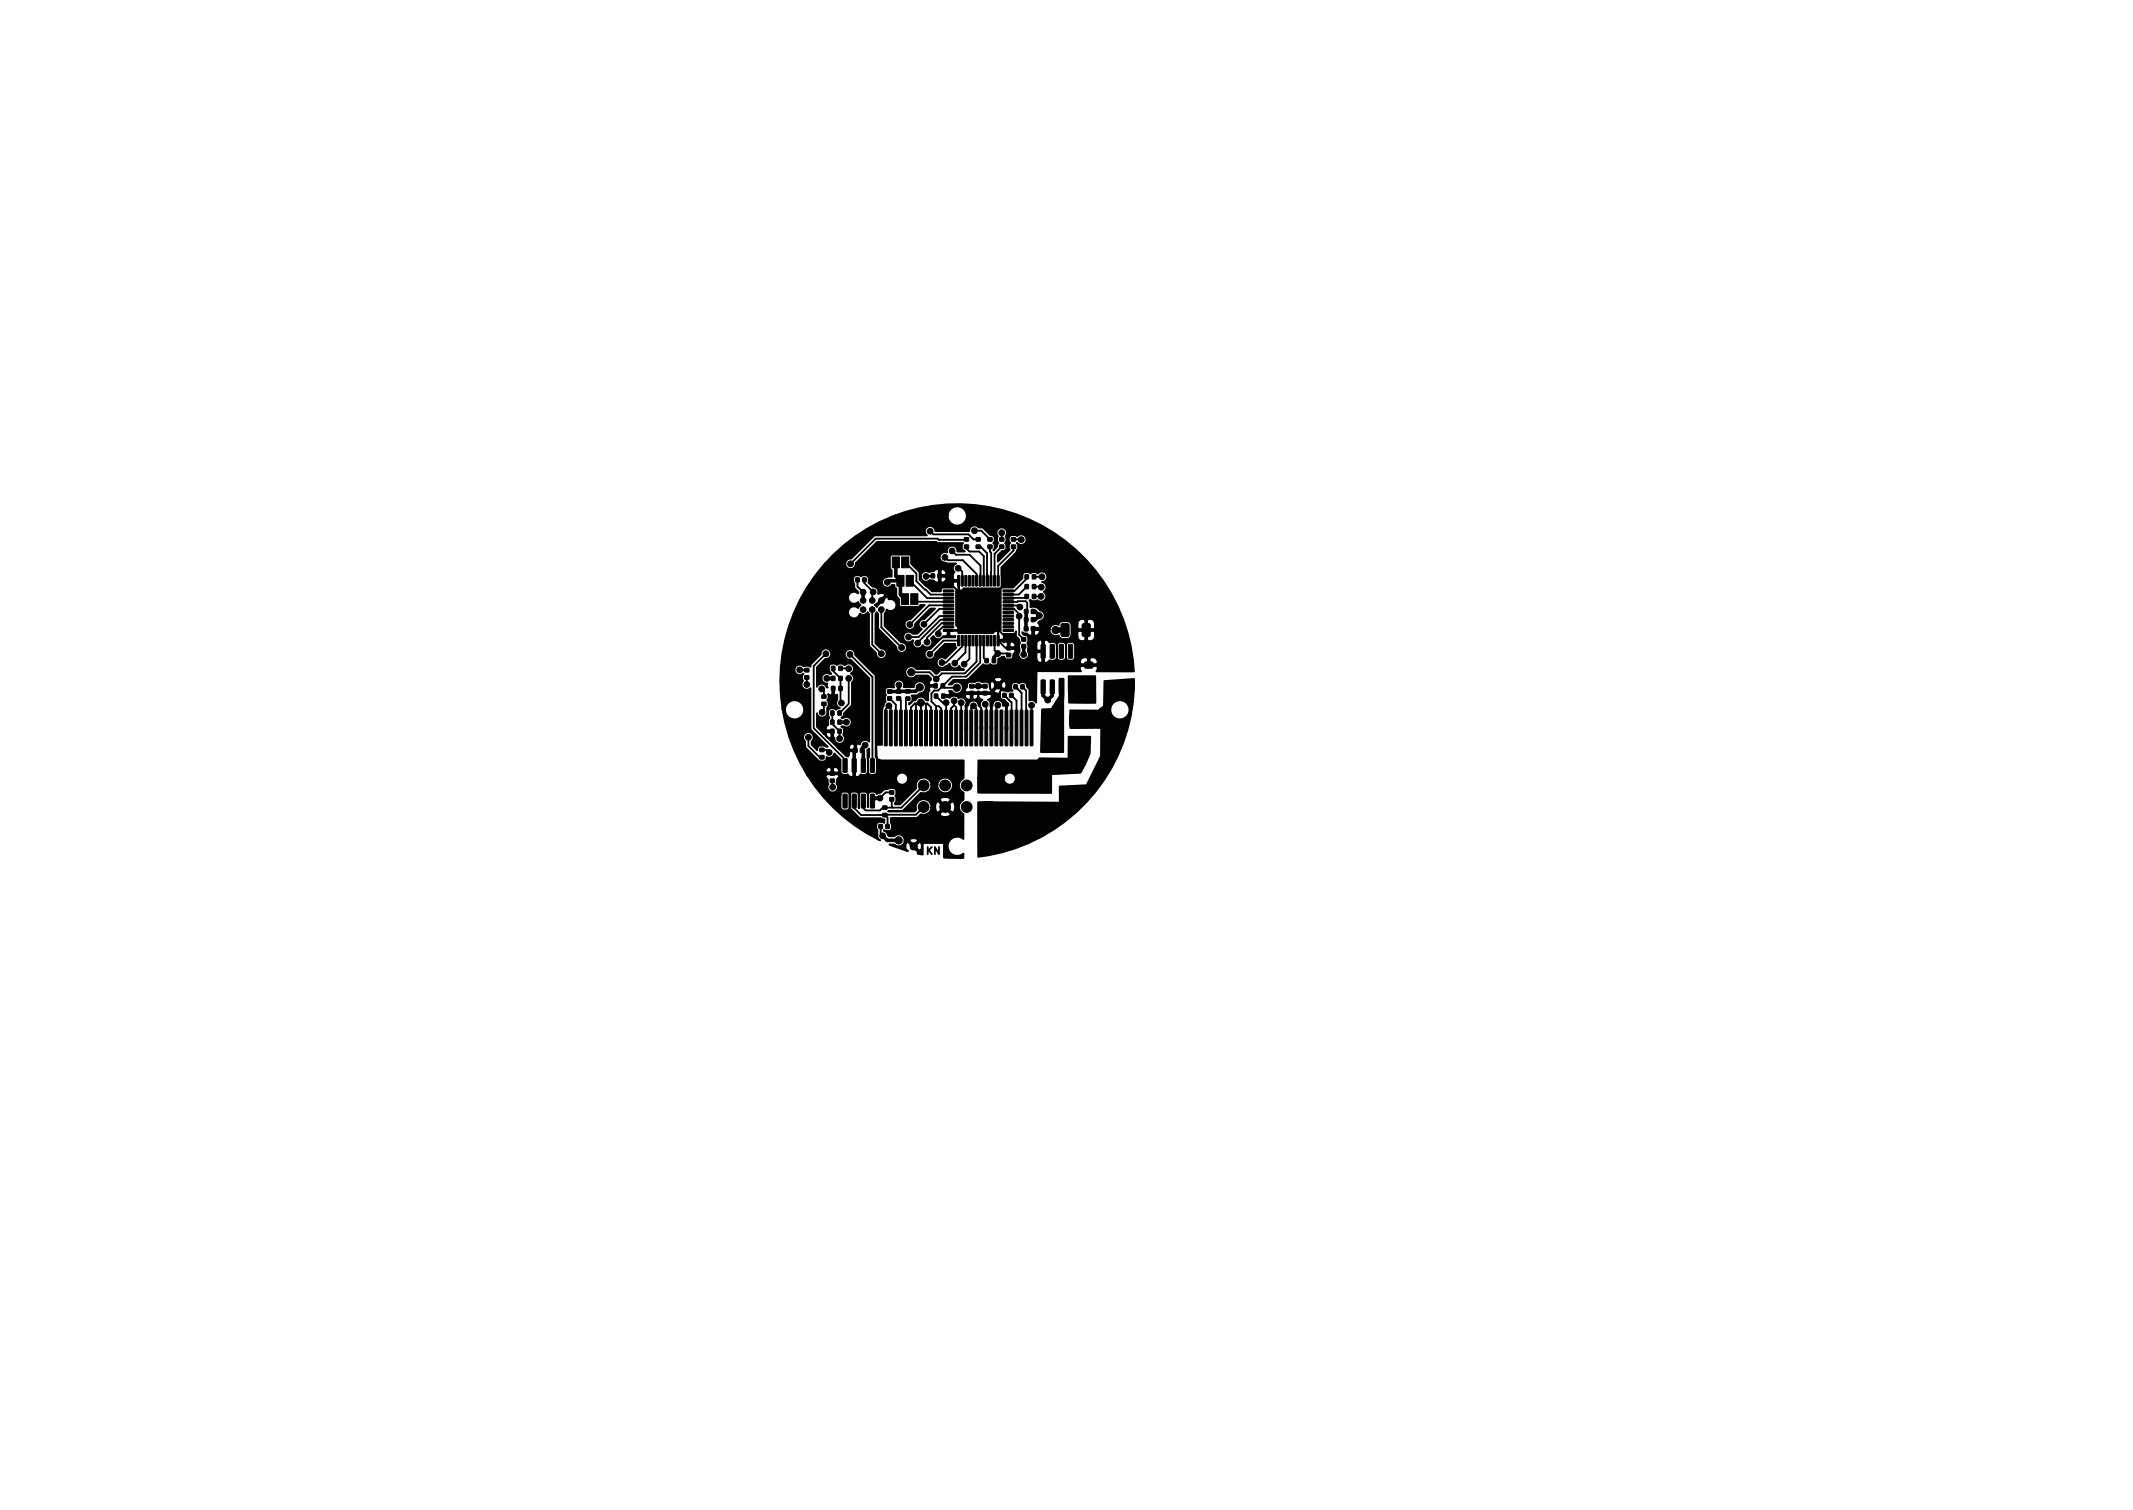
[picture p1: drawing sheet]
<svg xmlns="http://www.w3.org/2000/svg" width="297mm" height="210mm" viewBox="0 0 297 210" stroke-linecap="round" stroke-linejoin="round" font-family="sans-serif">
<defs><g id="words">
<text font-size="1.4" x="129" y="119">KN</text>
</g></defs>
<g fill="#000" stroke="#000" stroke-width=".14">
<path d="M124.3 77.6h1v1.5h-1zM125.6 77.6h1v1.5h-1zM129.7 79.9h.5l-.1 .6-.4-.1zM130.6 79.9h.5v.6l-.5-.1zM134.3 75.9h.6v.4l-.6 .1zM134.3 74.9h.6v.4h-.6zM135.9 75.9h.6v.4l-.5 .1zM135.9 74.9h.6v.4h-.5zM137.6 74.9h.5l.1 .4h-.6zM137.6 75.9h.5l.1 .4-.6 .1zM139.2 75.9h.6v.4l-.6 .1zM139.2 74.9h.6v.4h-.6z"/>
<path d="M140.9 75.9h.5v.4l-.5 .1zM140.9 74.9h.5v.4h-.5zM142.7 80h.5v.6h-.5zM143.8 80h.4v.6h-.4zM112.1 94.1h.5v.5h-.5zM112.1 93.1h.5v.4l-.5 .1zM114.5 96.8h.5v.4h-.5zM114.5 97.8h.5v.4l-.5 .1zM115.7 99h.4v.6h-.4zM115.8 95.6h.5v.5h-.5zM115.8 94.2h.5v.5h-.5zM115.8 92.8h.5v.6l-.5-.1z"/>
<path d="M116.7 99h.5l-.1 .6h-.4zM116.8 95.6h.5v.5h-.5zM116.8 94.2h.5v.5h-.5zM116.8 92.8h.5v.6l-.5-.1zM119.2 80.5h.5l-.1 .5h-.4zM120.1 80.5h.5v.5h-.5zM123.2 98.9h.3l.1 .1v4.8l-.1 .1-.3-.1zM123.6 97h.5l.1 .5h-.6zM123.6 96.1l.5-.1 .1 .5h-.6zM123.9 98.9h.3l.1 .1v4.8l-.1 .1-.3-.1zM124.6 98.9h.3l.1 .1v4.8l-.1 .1-.3-.1zM124.9 97h.5v.5h-.5z"/>
<path d="M124.9 96.1l.5-.1v.5h-.5zM125.3 98.9h.3l.1 .1v4.8l-.1 .1-.3-.1zM124.9 80.1h1v1.5h-1zM126 98.9h.3l.1 .1v4.8l-.1 .1-.3-.1zM125.5 82.7h1v1.5h-1zM126.1 97.1l.6-.1v.5h-.6zM126.1 96h.6v.5h-.6zM126.7 98.9h.3l.1 .1v4.8l-.1 .1-.3-.1zM126.2 80.1h1v1.5h-1zM127.4 98.9h.3l.1 .1v4.8l-.1 .1-.3-.1zM126.8 82.7h1v1.5h-1zM128.1 98.9h.3l.1 .1v4.8l-.1 .1-.3-.1z"/>
<path d="M128.8 98.9h.3l.1 .1v4.8l-.1 .1-.3-.1zM129.5 98.9h.3l.1 .1v4.8l-.1 .1-.3-.1zM130 95.2h.5v.6h-.5zM130.2 98.9h.3l.1 .1v4.8l-.1 .1-.3-.1zM130.1 96.6l.5 .1v.5h-.5zM130.9 98.9h.3l.1 .1v4.8l-.1 .1-.3-.1zM131.1 95.2h.4v.6h-.4zM131.1 96.6l.5 .1v.5h-.5zM131.6 98.9h.3l.1 .1v4.8l-.1 .1-.3-.1zM132.3 98.9h.3l.1 .1v4.8l-.1 .1-.3-.1zM131.4 87.7l1.4-.1v.3h-1.4zM131.4 87.2l1.4-.1v.3h-1.4z"/>
<path d="M131.4 86.7l1.4-.1v.3h-1.4zM131.4 86.2l1.4-.1v.3h-1.4zM131.4 85.7l1.4-.1v.3h-1.4zM131.4 85.2l1.4-.1v.3h-1.4zM131.4 84.7l1.4-.1v.3h-1.4zM131.4 84.2l1.4-.1v.3h-1.4zM131.4 83.7l1.4-.1v.3h-1.4zM131.4 83.2l1.4-.1v.3h-1.4zM131.4 82.7l1.4-.1v.3h-1.4zM131.4 82.2l1.4-.1v.3h-1.4zM133 98.9h.3l.1 .1v4.8l-.1 .1-.3-.1zM133.4 88.5h.2v1.4h-.2z"/>
<path d="M133.4 80.2h.2v1.4h-.2zM133.7 98.9h.3l.1 .1v4.8l-.1 .1-.3-.1zM133.9 88.5h.2v1.4h-.2zM133.9 80.2h.2v1.4h-.2zM134.4 88.5h.2v1.4h-.2zM134.4 80.2h.2v1.4h-.2zM134.4 98.9h.3l.1 .1v4.8l-.1 .1-.3-.1zM134.9 88.5h.2v1.4h-.2zM134.9 80.2h.2v1.4h-.2zM135.1 98.9h.3l.1 .1v4.8l-.1 .1-.3-.1zM135 96.3h.6v.4l-.5 .1zM135 95.3h.6v.5h-.5z"/>
<path d="M135.4 88.5h.2v1.4h-.2zM135.4 80.2h.2v1.4h-.2zM135.8 98.9h.3l.1 .1v4.8l-.1 .1-.3-.1zM135.9 88.5h.2v1.4h-.2zM135.9 80.2h.2v1.4h-.2zM136.4 88.5h.2v1.4h-.2zM136.4 80.2h.2v1.4h-.2zM136.5 98.9h.3l.1 .1v4.8l-.1 .1-.3-.1zM136.9 88.5h.2v1.4h-.2zM136.9 80.2h.2v1.4h-.2zM136.9 96.3h.5l.1 .4-.6 .1zM136.9 95.3h.5l.1 .5h-.6z"/>
<path d="M137.2 98.9h.3l.1 .1v4.8l-.1 .1-.3-.1zM137.2 91.7h.4v.6h-.4zM137.4 88.5h.2v1.4h-.2zM137.4 80.2h.2v1.4h-.2zM137.9 88.5h.2v1.4h-.2zM137.9 80.2h.2v1.4h-.2zM137.9 98.9h.3l.1 .1v4.8l-.1 .1-.3-.1zM138.2 91.7h.5l-.1 .6h-.4zM138.4 88.5h.2v1.4h-.2zM138.4 80.2h.2v1.4h-.2zM138.6 98.9h.3l.1 .1v4.8l-.1 .1-.3-.1zM138.9 88.5h.2v1.4h-.2z"/>
<path d="M138.9 80.2h.2v1.4h-.2zM139.3 98.9h.3l.1 .1v4.8l-.1 .1-.3-.1zM139.6 96.6h.5v.5h-.5zM140 98.9h.3l.1 .1v4.8l-.1 .1-.3-.1zM140.2 91h.5v.4l-.5 .1zM140.2 90h.5v.5h-.5zM140.7 98.9h.3l.1 .1v4.8l-.1 .1-.3-.1zM140.6 96.6h.5v.5h-.5zM139.7 82.2l1.4-.1v.3h-1.4zM139.7 82.7l1.4-.1v.3h-1.4zM139.7 83.2l1.4-.1v.3h-1.4zM139.7 83.7l1.4-.1v.3h-1.4z"/>
<path d="M139.7 84.2l1.4-.1v.3h-1.4zM139.7 84.7l1.4-.1v.3h-1.4zM139.7 85.2l1.4-.1v.3h-1.4zM139.7 85.7l1.4-.1v.3h-1.4zM139.7 86.2l1.4-.1v.3h-1.4zM139.7 86.7l1.4-.1v.3h-1.4zM139.7 87.2l1.4-.1v.3h-1.4zM139.7 87.7l1.4-.1v.3h-1.4zM141.2 95.4h.5v.5h-.5zM141.4 98.9h.3l.1 .1v4.8l-.1 .1-.3-.1zM142.1 98.9h.3l.1 .1v4.8l-.1 .1-.3-.1zM142.2 95.4h.4v.5h-.5z"/>
<path d="M142.3 89.7h.5v.5h-.5zM142.3 88.8h.5v.5h-.5zM142.7 84.9h.5l-.1 .5h-.4zM142.7 86h.5l-.1 .6-.4-.1zM142.6 87.3h.6l-.1 .5h-.5zM142.8 98.9h.3l.1 .1v4.8l-.1 .1-.3-.1zM142.7 81.4h.5v.6h-.5zM142.7 82.8h.5v.5h-.5zM143.5 98.9h.3l.1 .1v4.8l-.1 .1-.3-.1zM143.6 84.9h.5v.5h-.5zM143.6 86h.5v.6l-.5-.1zM143.6 87.3h.5v.5h-.5z"/>
<path d="M143.8 81.4h.4v.6h-.4zM143.8 82.8h.4v.5h-.4zM145 94.7h.4l.2 .1v1.7l-.2 .1h-.3l-.1-.1zM145 89.8l.4-.1 .2 .1v1.7l-.2 .2h-.3l-.1-.2zM145.9 99.4l.7-.1 .2 .2v1.5l-.1 .2h-.7l-.2-.1zM146.3 94.7h.4l.1 .1v1.7l-.1 .1h-.3l-.2-.1zM146.3 89.8l.4-.1 .1 .1v1.7l-.1 .2h-.3l-.2-.2zM147.6 94.7h.4l.1 .1v1.7l-.1 .1h-.4l-.1-.1zM147.6 89.8l.4-.1 .1 .1v1.7l-.1 .2h-.4l-.1-.2zM147.8 86.9l.9-.1 .2 .2v1.4l-.1 .2h-.8l-.2-.1zM148.8 94.7h.5l.1 .1v1.7l-.1 .1h-.4l-.1-.1zM148.8 89.8l.5-.1 .1 .1v1.7l-.1 .2h-.4l-.1-.2z"/>
<path d="M149 99.4l.8-.1 .2 .2v1.5l-.2 .2h-.7l-.1-.1zM150.8 97h1.2v.9h-1.2zM150.8 86.9l.8-.1 .2 .2v1.4l-.1 .2h-.8l-.2-.1zM151.1 92.2h1l.1 .2v.5l-.2 .1h-.9l-.1-.2zM151.1 94.4l1-.1 .1 .2v.6l-.2 .1-.9-.1-.1-.1zM114.2 104.2h.5v.4l-.5 .1zM114.2 105.2h.5v.5h-.5zM115.7 101.5l.4 .1v.5h-.4zM115.7 100.3h.4v.5h-.4zM115.6 108.5h.6v.4l-.6 .1zM115.6 107.5h.6v.4h-.6zM116.7 101.5l.5 .1-.1 .5h-.4z"/>
<path d="M116.7 100.3h.5l-.1 .5h-.4zM117.4 110.6h.5l.1 .1v1.7l-.1 .1h-.4l-.1-.1zM117.4 105.7l.5-.1 .1 .1v1.7l-.1 .2h-.4l-.1-.2zM118.7 110.6h.4l.2 .1v1.7l-.2 .1h-.3l-.1-.1zM118.7 105.7l.4-.1 .2 .1v1.7l-.2 .2h-.3l-.1-.2zM118.9 104.2h.5l-.1 .6h-.4zM119.8 104.2h.5v.6h-.5zM120 110.6h.4l.1 .1v1.7l-.1 .1h-.4l-.1-.1zM120 105.7l.4-.1 .1 .1v1.7l-.1 .2h-.4l-.1-.2zM121.2 110.6h.5l.1 .1v1.7l-.1 .1h-.4l-.1-.1zM121.2 105.7l.5-.1 .1 .1v1.7l-.1 .2h-.4l-.1-.2zM122.4 114.8h.5v.6l-.5-.1z"/>
<path d="M122.9 113.3l.6-.1v.5h-.6zM122.9 112.2h.6v.5h-.6zM123.4 114.8h.4v.6l-.4-.1zM123.9 111.1l.5-.1 .1 .5h-.6zM123.9 110.1h.5l.1 .5h-.6zM136.9 111.7l.2-.1 1.2 .1 .1 .2-.1 1.1-.2 .1-1.2-.1v-.1zM143.6 112.1h2.3v2.5h-2.3zM143.6 107.8h2.3v2.5h-2.3zM145.1 102.7h2.5v1.8h-2.5zM149.1 102.7h2.5v1.8h-2.5zM147.9 109.7h1.7l.1 .2v.7l-.2 .1h-1.5l-.2-.2zM147.9 106.6l1.7-.1 .1 .2v.7l-.2 .2-1.5-.1-.2-.2z"/>
<path d="M150.8 100.3h1.2v.9h-1.2z"/>
<circle cx="118.4" cy="78.5" r=".4"/>
<circle cx="129.5" cy="74" r=".4"/>
<circle cx="131.6" cy="77.6" r=".4"/>
<circle cx="132.6" cy="76.7" r=".4"/>
<circle cx="133.4" cy="79.1" r=".4"/>
<circle cx="135.7" cy="73.9" r=".4"/>
<circle cx="139.5" cy="74.2" r=".4"/>
<circle cx="142.2" cy="75.1" r=".4"/>
<circle cx="111.4" cy="93.3" r=".4"/>
<circle cx="112.3" cy="95.3" r=".4"/>
<circle cx="114.4" cy="95.9" r=".4"/>
<circle cx="114.4" cy="95.9" r=".12"/>
<circle cx="114.5" cy="99.2" r=".4"/>
<circle cx="114.5" cy="99.2" r=".12"/>
<circle cx="115" cy="91" r=".4"/>
<circle cx="115.1" cy="94.5" r=".4"/>
<circle cx="117.2" cy="97.9" r=".4"/>
<circle cx="117.2" cy="97.9" r=".12"/>
<circle cx="118.2" cy="94.5" r=".4"/>
<circle cx="118.2" cy="93.1" r=".4"/>
<circle cx="118.4" cy="91.1" r=".4"/>
<circle cx="120.2" cy="82.5" r=".4"/>
<circle cx="120.2" cy="83.6" r=".39"/>
<circle cx="120.2" cy="84.9" r=".39"/>
<circle cx="121.5" cy="84.9" r=".39"/>
<circle cx="121.5" cy="83.6" r=".39"/>
<circle cx="121.6" cy="82.4" r=".4"/>
<circle cx="122.7" cy="91" r=".4"/>
<circle cx="122.7" cy="83.6" r=".39"/>
<circle cx="122.7" cy="84.9" r=".39"/>
<circle cx="123.6" cy="81.1" r=".4"/>
<circle cx="123.6" cy="81.1" r=".25"/>
<circle cx="123.8" cy="98.3" r=".4"/>
<circle cx="125.2" cy="95.4" r=".4"/>
<circle cx="125.6" cy="90.2" r=".4"/>
<circle cx="126.5" cy="88.7" r=".4"/>
<circle cx="126.7" cy="87" r=".4"/>
<circle cx="126.9" cy="93.6" r=".5"/>
<circle cx="127.8" cy="89.5" r=".4"/>
<circle cx="128.1" cy="95.7" r=".5"/>
<circle cx="128.2" cy="97.9" r=".5"/>
<circle cx="128.7" cy="86.9" r=".4"/>
<circle cx="129" cy="80.3" r=".4"/>
<circle cx="129.1" cy="89.4" r=".4"/>
<circle cx="129.4" cy="90.9" r=".12"/>
<circle cx="129.5" cy="91.1" r=".4"/>
<circle cx="130.4" cy="94.5" r=".4"/>
<circle cx="130.7" cy="88.3" r=".4"/>
<circle cx="131.2" cy="92.3" r=".4"/>
<circle cx="131.2" cy="92.3" r=".13"/>
<circle cx="131.8" cy="97.8" r=".4"/>
<circle cx="132.9" cy="97.6" r=".4"/>
<circle cx="132.9" cy="97.6" r=".13"/>
<circle cx="133" cy="92.3" r=".4"/>
<circle cx="133.2" cy="95.8" r=".5"/>
<circle cx="133.9" cy="97.8" r=".4"/>
<circle cx="134.3" cy="92.5" r=".4"/>
<circle cx="135.6" cy="98.3" r=".4"/>
<circle cx="136.2" cy="95.5" r=".4"/>
<circle cx="137.2" cy="98.1" r=".4"/>
<circle cx="138.8" cy="98.1" r=".13"/>
<circle cx="139" cy="98.2" r=".4"/>
<circle cx="139" cy="91" r=".4"/>
<circle cx="139" cy="95.4" r=".5"/>
<circle cx="141.9" cy="85.8" r=".4"/>
<circle cx="141.9" cy="85.8" r=".13"/>
<circle cx="142" cy="84.5" r=".4"/>
<circle cx="142.6" cy="91.1" r=".4"/>
<circle cx="142.6" cy="91.1" r=".25"/>
<circle cx="143.7" cy="98.2" r=".4"/>
<circle cx="144.7" cy="85.7" r=".4"/>
<circle cx="145" cy="83" r=".4"/>
<circle cx="145" cy="81.8" r=".4"/>
<circle cx="145.1" cy="80.3" r=".4"/>
<circle cx="145.1" cy="81.9" r=".12"/>
<circle cx="145.9" cy="97.5" r=".4"/>
<circle cx="147" cy="87.7" r=".5"/>
<circle cx="147.5" cy="98" r=".5"/>
<circle cx="153.3" cy="99.9" r=".4"/>
<circle cx="154.3" cy="95.7" r=".4"/>
<circle cx="157.4" cy="96.4" r=".4"/>
<circle cx="112.6" cy="102.7" r=".4"/>
<circle cx="115.5" cy="104.8" r=".4"/>
<circle cx="116" cy="109.6" r=".4"/>
<circle cx="116.9" cy="102.8" r=".4"/>
<circle cx="116.9" cy="102.8" r=".13"/>
<circle cx="117.9" cy="100.6" r=".4"/>
<circle cx="120.5" cy="103.8" r=".4"/>
<circle cx="122.5" cy="111.1" r=".4"/>
<circle cx="122.9" cy="116.4" r=".4"/>
<circle cx="125.2" cy="117" r=".5"/>
<circle cx="127.2" cy="117.9" r=".5"/>
<circle cx="128.6" cy="112.4" r=".75"/>
<circle cx="128.6" cy="109.4" r=".75"/>
<circle cx="131.6" cy="112.4" r=".75"/>
<circle cx="131.6" cy="109.4" r=".75"/>
<circle cx="134.6" cy="112.4" r=".75"/>
<circle cx="134.6" cy="109.4" r=".75"/>
<circle cx="137.6" cy="109.4" r=".75"/>
<circle cx="138.4" cy="118.4" r=".4"/>
<circle cx="142.8" cy="117" r=".4"/>
<circle cx="148.8" cy="112.7" r=".4"/>
<circle cx="149.3" cy="100.5" r=".25"/>
<circle cx="153.2" cy="107.9" r=".4"/>
<circle cx="153.9" cy="102" r=".4"/>
</g>
<g fill="none" stroke="#000" stroke-width=".5">
<path d="M124.8 78.3v1.9l.6 .7M115.1 94.5h.9M115.1 94.5h.1M120.2 82.3v1.3M123.9 96.3h1.2M125.1 95.5v.8M125.4 80.9v1.9l.6 .6M125.4 80.9h-1.6l-.2 .2M128.1 95.7l-.6 .6h-2.4M135.5 95.6h1.7M139 91l-.6 .5v.5M139 95.4l.6 .6h.5"/>
<path d="M142.6 90v1.1M142.8 86.2l.1 .1M142.9 86.3v1.3M142.9 85.1v1.2M143.9 85.1h.3l.5 .6-.5 .6h-.3M145.3 95.6v1.2l.6 .7 .6-.7v-1.2M116.9 100.6h1M119.1 104.5l-.1 .1v2M120.1 104.5l.1 .1v1.7M120.5 103.8l-.4 .3v.5M122.5 111.1h-.6l-.4 .4M122.9 116.4l.7 .6h1.6"/>
<path d="M149.3 100.5l.2 .2h1.9"/>
</g>
<g fill="none" stroke="#000" stroke-width=".25">
<path d="M118.5 78.4h.1M126.1 78.3l1.5 1.6v1l2 1.9h2.5M129.5 74l.5 .4h4.9l.7 .7h.6M131.6 77.6l.4 .4h2.1l1.9 1.9v1M132.6 76.7l.5 .5h1.9l1.5 1.6v2.1M133.4 79.1l.6 .5M134 79.6v1.3M134.6 75.1l-3.9 .1-.1-.2h-8.6l-3.6 3.5M134.6 76.1v.3l.4 .4h1.4l.6 .6v3.5M135.7 73.9h1l1.2 1.2M136.2 76.1h.3l1 .9v3.1M137.5 79.9v1"/>
<path d="M137.9 76.1v.7l.1 .2v3.9M139.5 76.1l-1 1v3.8M139.5 74.2v.9M141.1 75.1h1.1M141.1 76.1v.6l-2.1 2.1v2.1M111.4 93.3h.9M112.3 94.3v1M114.4 95.9l.3 .3v.8M114.7 98v.9l-.2 .3M115 91l-1.7 1.7v8.7l4.4 4.4v.8M115.9 99.3v1.5l1 1v1M116 93.1v.3l1.1 1.1v3.3l.1 .1"/>
<path d="M117.1 93.1h1.1M118.2 94.5v3.5l-1.3 1.3M118.4 91.1l3.1 3.1v12.4M119.4 80.7v1l.8 .8M120.4 80.7v.5l1.2 1.2-.1 .1v1.1M121.5 84.9v4.9l1.2 1.2M122.7 84.9v2.4l2.9 2.9M123.9 97.3l.9 .8v3.3M125.1 97.3l.4 .3v3.8M126.4 97.3l-.2 .2v3.9M126.7 80.9l2.4 2.4h3M127.3 83.4l.4 .4h4.4"/>
<path d="M127.7 98l-.1 .2v3.2M128 89.2l-.2 .3M128.1 98l.2 .1v3.3M129 80.3h.1M129 80.3h.8M129.1 98l.6 .5v2.9M129.1 98l-.1 .1v3.3M129.1 98h-1.7l-.5 .5v2.9M129.4 90.9h.2M129.9 80.2h-.9v.1M130.4 98.3h.4l.3 .3v2.8M130.4 96.9l.9 .9h.5v3.6"/>
<path d="M131.3 95.5l.3 .3h1.6M131.3 96.9h.1M132.1 84.3h-2.7l-2.7 2.7M132.1 87.3h-.8l-.6 .6v.4M132.1 84.8h-1.3l-2.1 2.1M132.1 86.8h-1l-2 2v.6M132.1 86.3h-1.1l-3.2 3.2M132.1 85.8h-1.3l-2.9 2.9h-1.4M132.4 81.3l1.3 1.3M132.9 98.2l.3 .3v2.9M132.9 98.2l-.4 .4v2.8M132.9 97.6v.6"/>
<path d="M133.5 89.2h-2.1l-1.9 1.9M133.9 97.8h.1M133.9 97.8v3.6M134 89.2v.8l-2.3 2.3h-.5M134.5 89.2v1.6l-1.5 1.5M134.6 99.6v1.8M135 89.2v2.5l-.7 .8M136 89.2v2.9l-1.6 1.7h-3.2l-.8 .7-1-.9h-2.5M136.3 97.4v.8l.4 .4v2.8M136.5 89.2v3.1l-2 1.9h-1.9l-1.9 1.9h-.6l-.4 .4v1.2l.7 .6v3.1M137 89.2v2.4l.4 .4M137.2 98.1l.2-.1v3.4"/>
<path d="M137.9 95.6v.4l.6 .6M138.1 99v2.4M138.5 80.7h.1M138.5 89.2v1.3l.5 .5h1.3l.2 .2M139 98.2l-.2 .2v3M139 89.2l1 1h.5M139.2 87.6v.3l.6 .6M139.6 96l-.3 .3v.2M139.9 96.8l.3 .4M140.2 99v2.4M140.2 97.2l.3 .3M140.2 97.2h.1"/>
<path d="M140.4 84.3h1.5l.1 .1M140.4 83.8l2.4-.1 .3 .2-.1 1.1-.1 .1M140.4 84.8h.8l.7 .7v2.9l.7 .6M140.5 83.8h.1M140.5 97.5h.1M140.5 97.5l.4 .3v3.5M140.8 96.8l.8 .7v3.9M141.4 95.6l.9 .9v4.9M141.8 96h.1M142.1 96.3h.1M142.4 95.6l.5 .5 .1 5.3M143 83.1l-.2 .2h-2.4"/>
<path d="M143 80.3v.3l-1.7 1.7h-.9M143 81.7l-1.1 1.1h-1.5M143.1 84.3h-.1M143.7 98.2v3.2M144 81.7h.9l.1 .1M144 80.3h1.1M145 83l-1 .1M112.6 102.7v1.2l1.5 1.5h.4M114.5 104.4h.6l.4 .4M115.9 108.7l.1 .9M119 111.5v1l.9 1h3.3M120.2 111.5v1l.4 .3h1.9l.4-.3"/>
<path d="M122.6 115.1v1l.3 .3M123.2 113.5l.4 .4v1.2M123.4 101.4v-2.7l.4-.4 .3 .2v2.9M124.2 110.3h-.9l-.8 .8M124.2 111.3v1l.1 .2h-.9M128.6 109.4l-3.1 3.1h-1.1M128.6 112.4l-1.1 1-4.3 .1M134.6 101.4h.1M135.3 101.4v-2.8l.3-.3 .4 .4v2.7M140.9 101.3v.1M141.6 101.4h.1M142.3 101.4h.1"/>
</g>
<path d="M148.3 87.7h-1.3" fill="none" stroke="#000" stroke-width=".75"/>
<path d="M116 77.2a24.2 24.2 0 0 1 8.8-5.5h7.2v.3a1.33 1.33 0 0 0 2 1 1.33 1.33 0 0 0 0-2.3 1.33 1.33 0 0 0-2 1h-7.2l1.3-.4a24.6 24.6 0 0 1 31.8 22.2h-5.2l.2-.5-.2-.3h-2.2l-.1 .3 .1 .5h-6.1v.1l-.1 4.3a.72 .72 0 0 0-.9-.4l-.1-1.4-.3-.5v-.1a.47 .47 0 0 0-.5-.5h-.3a.29 .29 0 0 1-.5 0h-.4a.47 .47 0 0 0-.5 .5v.4l.2 .3h-.4l-.2 .1-.6-.1v-.2h.2l.1-.7-.1-.4-.2-.1-1.4 1.4a.55 .55 0 0 0 .7 .4l.2-.1v.5a.6 .6 0 0 0 .6 .5l.5 .5v.2l-.2 .2v2.8h.1l-.1 .3h-.2l.1-3.1-.2-.2-.2 .1a.73 .73 0 0 0-.7-.8 .73 .73 0 0 0-.8 .8l-.1 .1 .1 3.1h-.2h-.1l.1-3.1-.1-.1-.1-.6-.2-.3 .3-.2 .2-.4-.1-.2h-1.6l-.2 .2-.1-.2h-.7v.7l.2 .1a.63 .63 0 0 0 .6-.5l.2 .3 .4 .2-.1 .1a.73 .73 0 0 0-.2 .8l-.2-.1a.76 .76 0 0 0-.8-.6 .76 .76 0 0 0-.7 .6l-.2 .2v2.8h.1l-.1 .3h-.2v-.3h.1l-.1-2.9a.73 .73 0 0 0 0-.9 .73 .73 0 0 0-.9-.2 .72 .72 0 0 0-1.2 0l-.2-.1h-.9v-.3h3.2a.63 .63 0 0 0 .6 .6l.2-.1v-.7h-.7l-.1 .2h-3.2h.9l.2-.2-.1-.4h.3a.82 .82 0 0 0 1.4 0h.5l.1 .2h1.6l.1-.1 .2 .1h1.6l.1-.2v-.2h.1l.6-.6-.6-.6-.2 .1-.1 .2v.7l-.1-.3a.49 .49 0 0 0-.5-.6l-.6 .1a.87 .87 0 0 0-1.1 0h-.6a.56 .56 0 0 0-.3 .7l-.2 .2-.1 .3h-.5h.1a.83 .83 0 0 0-.3-1.1 .83 .83 0 0 0-1.2 .2h-.4l.7-.6 5.6-.1 .6 .6 .6-.6a.55 .55 0 0 0-.7-.3l-.5 .1v.2h-3.7l2.2-2.1a.8 .8 0 0 0 1 0 .8 .8 0 0 0 1 0l.1-.2v-.5l.5-.4h.3l.2 .3 .2 .1h.5a.56 .56 0 0 0 .4-.7l.2-.2 .1-.4-.1-.1h-1v-.9h.3v.6h.7l.1-.3a.63 .63 0 0 0-.6-.5l-.2 .2h-.3l-.1-.2-.4 .2-.2-.2h-.6v-1.3v1.1h.6l.2-.2v-.6h1.4l.2-.2 .1-.2v.7l.4 .4v.3a.29 .29 0 0 1 0 .5l.1 .9a.73 .73 0 0 0 .1 1 .73 .73 0 0 0 1 0h1.2v.1a.63 .63 0 0 0 .7 .5l.1-.2v-1.3h-.6l-.2 .2v.7h-1.2a.72 .72 0 0 0 0-1l.1-1h1.1v.7l.2 .2h.6v-1.4h.3v2.9l.2 .2 .3-.1h4.5l.1 .3h1v-.8h.2v.8h1a.63 .63 0 0 0 0-.8 .63 .63 0 0 0-.8-.2l-.2 .2h-.2a.66 .66 0 0 0-.7-.1 .66 .66 0 0 0-.4 .6h-4.5l.2-.3 .6 .1a.48 .48 0 0 0 .5-.5v-1.6v1.8l.3 .3h.5a.48 .48 0 0 0 .4-.5v-1.6l.1 1.8 .2 .3h.5a.48 .48 0 0 0 .5-.5v-1.8l-.3-.3h-.5a.5 .5 0 0 0-.5 .5 .48 .48 0 0 0-.4-.5l-.6 .1-.2 .4a.48 .48 0 0 0-.5-.5l-.6 .1a.45 .45 0 0 0-.7-.3h-.3l-.1-.1a.63 .63 0 0 0-.7 .6h-1.1l-.1-.2a.85 .85 0 0 0 0-.9l-.2-.1-.3-.1-.2-.2v-.2l.3 .2h.3a.44 .44 0 0 0 .7 .1v-.6h.3v.6l.2 .2a.63 .63 0 0 0 .6-.7l-.2-.1h-.9h2.5a.83 .83 0 0 0 .3 .7 .83 .83 0 0 0 .9 .1 .57 .57 0 0 0 .6 .5l.8-.1 .4-.3h.9a.65 .65 0 0 0 .3 .6 .65 .65 0 0 0 .7-.1v-1.2h.3v1.2l.1 .2a.71 .71 0 0 0 1-.7v-.6l-.2-.1h-2.1l-.1 .1v.6h-.9v-1.8h.9v.6l.1 .2h.9v-1.2h.3v1.2h.9l.2-.2v-.7a.65 .65 0 0 0-1.1-.3h-.3l-.1-.2a.71 .71 0 0 0-.9 .6h-.9l-.4-.3h-.8a.58 .58 0 0 0-.6 .5 .83 .83 0 0 0-1.2 .7h-2.5v-.3h.9l.2-.1v-.3l-.2-.3 .4-.3a.73 .73 0 0 0 .5-.7 .73 .73 0 0 0-.7-.7l-.3-.3-.3-.2-.7 .1v-.7l-.1-.3h.1a.8 .8 0 0 0 1 0 .73 .73 0 0 0 1.1-.1 .73 .73 0 0 0-.3-1.1 .73 .73 0 0 0 .4-.8 .73 .73 0 0 0-.6-.6 .73 .73 0 0 0 .7-1 .73 .73 0 0 0-1.3-.1 .72 .72 0 0 0-.8-.2l-.2 .2-.1-.1a.8 .8 0 0 0-.9 0l-.1 .2v.5l-1.3 1.3h-1.4a.62 .62 0 0 0-.3 .8l-.1 5.3-.1-.1-.2 .2-.2-.2-.3 .1a.38 .38 0 0 1-.6 .2l-4.1 .1-.4-.1 .1-.1-.2-.2h-1.1v.6l.2 .2 .6-.1v.2l-1.8 .1 .1-.2h.5l.2-.2-.1-.6h1.4l.2-.2-.1-.2a1.15 1.15 0 0 1-.2-1.2l-.1-3.7 .1-.3h.1l.2-.1v-1.1h-.6l-.2 .2v.6h-1.3a.42 .42 0 0 0-.4 .5h-1.2l-1.7-1.6v-.5h.1a.73 .73 0 0 0 .5 .7 .73 .73 0 0 0 .8-.2l.5 .1 .2 .2 .4 .1 .1-.1v-.7h.3v.7l.3 .1a.63 .63 0 0 0 .5-.6l-.2-.2h-.9v-.9h.3v.7h.6a.48 .48 0 0 0 .1-.6 .48 .48 0 0 0-.4-.3l-.3 .2-.5-.2-.5 .3-.3 .1-.3 .1a.73 .73 0 0 0-1.2 .5h-.1l-.1-.6-1.1-1.1v-1l-.2-.2-2.4-.1-.3 .1-.1 .3v1.5l.1 .1 .2 .2v.9h-.4a.77 .77 0 0 0-.9 .7 .77 .77 0 0 0 .7 .8l.3-.1 .3-.3h.4a.38 .38 0 0 0 .2 .5v1l.4 .5v.8l.1 .2 2.5 .1 .2-.1 .1-.2h.7l-2 2a.73 .73 0 0 0-.8 .7 .73 .73 0 0 0 .7 .8 .73 .73 0 0 0 .7-.8l2.2-2.2h.6l-1.5 1.5a.73 .73 0 0 0-.7 .6 .73 .73 0 0 0 .4 .8l-.7 .7h-.6a.73 .73 0 0 0-1.1-.1 .73 .73 0 0 0 0 1 .73 .73 0 0 0 1.1 0h.1a.73 .73 0 0 0 .3 1 .73 .73 0 0 0 1-.4 .73 .73 0 0 0 1 .2 .73 .73 0 0 0 .1-1.1l.4-.3a.73 .73 0 0 0 1.1 .3l-1.5 1.5a.73 .73 0 0 0-.8 .7 .73 .73 0 0 0 .7 .7 .73 .73 0 0 0 .7-.8l1.4-1.3h1.4v.2l.2 .3-1.6 1.5a.73 .73 0 0 0-1 .1 .73 .73 0 0 0 .1 1.1 .73 .73 0 0 0 1.1-.2l.4-.3a.73 .73 0 0 0 .6 .7 .73 .73 0 0 0 .8-.4l.2 .3 .5 .2-.1 .1h-3.1l-.6 .5h-.2l-.8-.6h-1.9l-.1-.1a.83 .83 0 0 0-1.2-.1 .83 .83 0 0 0 .1 1.2 .83 .83 0 0 0 1.2-.1h1.7l.4 .4-.3 .7 .1 .2h.9v.2h-.9l-.1 .2a.44 .44 0 0 1-.1 .6v1.1h-.3a.83 .83 0 0 0-.8-.5 .83 .83 0 0 0-.7 .5l-.4 .1-.5 .5v-.2h.1a.55 .55 0 0 0 .4-.8l-.2-.3h.7l.6-.3a.83 .83 0 0 0 .7-.8 .83 .83 0 0 0-.8-.8 .83 .83 0 0 0-.8 .8h-1.5l.1-.1a.73 .73 0 0 0-.8-1 .73 .73 0 0 0-.6 1.1h-.8a.47 .47 0 0 0-.5 .5l.1 .3a.29 .29 0 0 1 0 .5v.5l.1 .2-.3 .2-.3 1.1v4.7l-.8 .1 .1 1.8-.2-.2v-11.2l-.1-.3-2.7-2.7a.73 .73 0 0 0-.7-.8 .73 .73 0 0 0-.8 .7 .73 .73 0 0 0 .9 .7l2.5 2.6v8.9a.73 .73 0 0 0-.7-.2 .73 .73 0 0 0-.5 .6l-.4-.2-.2 .2v.9h-.8l-.2 .2v.1a.27 .27 0 0 1 0 .3 .27 .27 0 0 1-.4 .1l-1.1-1.1h1.5l.2 .2h.6v-.7l-.2-.2-.3 .2-.2 .1-.1 .4h-1.5l-2-2.1h.3a.63 .63 0 0 0 .6 .7l.2-.2v-.6h-.6l-.2 .1h-.3l-.9-.9v-1.9a.74 .74 0 0 0 .9 .6 .74 .74 0 0 0 .5-1v-.4a.8 .8 0 0 0 0-.9l.2-.5-.1-.5 .4 .2 .2-.1v-1h.3v1l.1 .1 .3-.1-.1 .8a.73 .73 0 0 0 .5 1.1l-.6 .2a.8 .8 0 0 0-1 0l-.1 .3v.5l.2 .2-.2 .6v.5a.46 .46 0 0 0-.1 .8h.9l-.1 .9 .2 .2a.74 .74 0 0 0 1 .7 .74 .74 0 0 0 .2-1.2l.1-.8-.1-.2-.2-.1 .2-.1a.73 .73 0 0 0 1-.1 .73 .73 0 0 0 0-.9 .73 .73 0 0 0-1-.1l-.2-.1 .2-.2 .1-.4 1.1-1.2v-3.1a.73 .73 0 0 0-.1-1.2 .73 .73 0 0 0 .3-1.1 .73 .73 0 0 0-1.1-.1l-.2-.1a.8 .8 0 0 0-.9 0h-.1a.8 .8 0 0 0-.9 0l-.2 .3v.4l.4 .6-.2 .1a.74 .74 0 0 0-1.1 .3 .74 .74 0 0 0 .7 1l-.1 .3 .2 .2h-.2a.73 .73 0 0 0-.6-.5 .73 .73 0 0 0-.7 .4v-2.7l1.1-1.1a.73 .73 0 0 0 .8-.7 .73 .73 0 0 0-.7-.8 .73 .73 0 0 0-.7 .8l-1.3 1.3-.1 .5-.4-.2-.6 .1a.74 .74 0 0 0-1 0 .74 .74 0 0 0 0 1 .74 .74 0 0 0 1 0 .72 .72 0 0 0-.2 .8l.1 .2a.73 .73 0 0 0 0 1 .73 .73 0 0 0 1.1 0v5.7l.1 .2 2.3 2.3-.6-.2h-.4a.5 .5 0 0 0-.5 .7l-.8-.8v-.5a.73 .73 0 0 0 .1-1 .73 .73 0 0 0-1.1 0 .73 .73 0 0 0 .1 1v.8l.2 .2 1.7 1.8h.6a.5 .5 0 0 0 .5-.6 .72 .72 0 0 0 1.1-.5l.9 .9v1.6a.48 .48 0 0 0 .4 .5l.6-.1a.45 .45 0 0 0 .7 .2v-1.6l.3 .1v1.5l.1 .2 .4-.1 .2-.3 .7 .1 .3-.2 .1-1.9-.1-1.4 .2-.2v1.2l-.1 .4v1.6a.48 .48 0 0 0 .4 .5h.5l.3-.3v-1.9l.7 .2h11.4v2.5h-.1a1.08 1.08 0 0 0-.6 1 1.08 1.08 0 0 0 .7 1l-.1 1a1.08 1.08 0 0 0-.6 1 1.08 1.08 0 0 0 .7 .9l-.1 3.5a1.33 1.33 0 0 0-1.8 .1 1.33 1.33 0 0 0 0 1.9 1.33 1.33 0 0 0 1.9 .1v.6l-2.7-.1v-2h-3v1.6l-.5-.1h-.2v-.3l-.8-.7h.4l.6 .6 .2-.1 .2-.6-.2-.5h-.2l-.6 .6h-.3l-.6-.6a.55 .55 0 0 0-.4 .6l.1 .5 .2 .1-2.5-.9 .7 .1a.83 .83 0 0 0 1.4-.6h.6l.6 .6 .6-.6v-.2l-.6-.2-.5 .2-.1 .2h-.6a.83 .83 0 0 0-.5-.8 .83 .83 0 0 0-.9 .1h-.8l-.3-.5-.4-.3h.1a.85 .85 0 0 0 .9 0l.1-.3v-.4l-.1-.3v-.7h3.5l.6-.5h.5l.4-.1h1.7l.1 .3 .3 .1a1.39 1.39 0 0 0 1.1-.1l.1-.3-.8-.8-.8 .8h-1.7l.5-.4 .1-.5h.5a.59 .59 0 0 0 .5 .7l.7-.7h.4l.8 .7h.2a1.39 1.39 0 0 0 0-1.4l-.2-.1-.8 .8h-.4l-.7-.8-.3 .1-.2 .7h-.5l-.1-.5-.5-.5h1.7l.8 .8 .8-.8-.1-.2a1.39 1.39 0 0 0-1.4 0l-.1 .2h-1.7a1.08 1.08 0 0 0-1.2 .2 1.08 1.08 0 0 0-.3 1.1l-.2 .3h-3.7l2.1-.2 2.5-2.4a1.08 1.08 0 0 0 1.4-1.1h.8v.2a1.08 1.08 0 0 0 1.7 .8 1.08 1.08 0 0 0 0-1.9 1.08 1.08 0 0 0-1.7 .9h-.8v-.2a1.08 1.08 0 0 0-1.4-.8 1.08 1.08 0 0 0-.7 1.4l-2.3 2.3h-.7l.1-.2a.85 .85 0 0 0 0-.9v-.2a.85 .85 0 0 0 0-.8l-.3-.2h-.4l-.3 .2h-.5l-.6 .5-.5 .2-.4-.4-.6 .1-.2 .3v1.8v-1.7a.48 .48 0 0 0-.5-.5l-.5 .1-.3 .2v2.1v-.1l-.1-2-.2-.2-.5-.1a.48 .48 0 0 0-.5 .5l.1 1.8 1.3 1.4h.2h2.8l.4 .2v.5a.85 .85 0 0 0-.9-.1l-.2 .4 .2 1.3a.78 .78 0 0 0 .4 .8 24.3 24.3 0 0 1-8.1-6.3h2.6v1.7a.48 .48 0 0 0 .4 .4h.5l.3-.3v-1.8a.48 .48 0 0 0-.5-.5l-.5 .1-.2 .4h-2.6l-2-2.7h2.4l.2 .3 .2 .2v.6a.8 .8 0 0 0 .7 1.2 .73 .73 0 0 0 .6-.4 .73 .73 0 0 0-.1-.8v-.6l.2-.2h8.1v.2a.83 .83 0 0 0 1.3 .6 .83 .83 0 0 0 0-1.4 .83 .83 0 0 0-1.3 .6h-8.1l.2-.3-.2-.2h-1.6l-.2 .2h-2.4l-.4-.6h2.8l.2 .2h.7v-.7h.2v.7h.7l.1-.3a.5 .5 0 0 0-.8-.4h-.2l-.2-.1a.63 .63 0 0 0-.7 .6h-2.8l-.7-1.2a24.6 24.6 0 0 1-2.4-7.5h.3v.3a1.33 1.33 0 0 0 2.1 1 1.33 1.33 0 0 0 0-2.3 1.33 1.33 0 0 0-2.1 1h-.3l-.3-1.9a24.5 24.5 0 0 1 2.9-13.6h6.5v.1a.82 .82 0 0 0 .5 .7 .82 .82 0 0 0 .9-.2l.4 .4-.4 .5a.82 .82 0 0 0-1.3 .1 .82 .82 0 0 0 .4 1.2 .82 .82 0 0 0 1.1-.6 .72 .72 0 0 0 1.1-.2l.2 .2v4.4l1 1.1a.73 .73 0 0 0 .7 .9 .73 .73 0 0 0 .8-.8 .73 .73 0 0 0-.8-.7l-.8-.7v-4.2l.2-.2 .2 .2 .1 2.2 2.4 2.5a.73 .73 0 0 0 .7 .8 .73 .73 0 0 0 .8-.8 .73 .73 0 0 0-.8-.7l-2.3-2.2v-1.8l.2-.2 .1-.3a.83 .83 0 0 0 1.3-.5 .83 .83 0 0 0-1-.9l-.2-.4h-.2l-1.3 1.4-.3-.3 1.5-1.3-.1-.2-.1-.1h-.8a.73 .73 0 0 0-.8-.9l-.6-.6 .1-.6a.56 .56 0 0 0-.8-.4l-.3 .1a.85 .85 0 0 0-.9 0l-.2 .3v.5l.2 .3v.5l.5 .6v.2a.83 .83 0 0 0-1.4 .6h-6.5l1.9-3 1.4-1.8h2.8a.73 .73 0 0 0 .8 .8 .73 .73 0 0 0 .7-.8l2.9-2.9h8.3l.3 .1 3.4 .1a.8 .8 0 0 0 0 .9l.3 .2h-1.1a.73 .73 0 0 0-.8-.8 .73 .73 0 0 0-.6 .9 .75 .75 0 0 0-1 .7 .75 .75 0 0 0 .8 .8l1.4 .1a.72 .72 0 0 0-.2 1.2l-.2 .3v.6l.2 .1h.6v1.4l.2 .1h.2a1.15 1.15 0 0 1 1.2-.3h3.7a.46 .46 0 0 0 .7-.4v-2.5l2-2 .2-.4a.8 .8 0 0 0 0-.9l-.1-.1a.73 .73 0 0 0 1.1 .1 .73 .73 0 0 0 0-1.1 .73 .73 0 0 0-1 0l-.3-.1h-.4a.53 .53 0 0 0-.5 .7l.1 .5a.83 .83 0 0 0 0 .8l-1.6 1.7v-.9l.5-.6a.54 .54 0 0 0 .7-.7l-.2-.4a.84 .84 0 0 0 .1-.9 .76 .76 0 0 0-.1-1 .76 .76 0 0 0-1 0 .76 .76 0 0 0-.1 1 .83 .83 0 0 0 .1 .9l-.1 .5-.6 .5 .1-.1a.84 .84 0 0 0 0-.8v-.1a.8 .8 0 0 0 0-1l-.5-.1-1-1-.6-.1a.73 .73 0 0 0-.9-.2 .73 .73 0 0 0-.4 .8l-4.7-.1a.73 .73 0 0 0-1.1-.6 .73 .73 0 0 0-.1 1.2l-7.3 .1-3.3 3.2a.73 .73 0 0 0-.8 .6h-2.8zM147.6 94.5h.5v10.2h-3.1l.1-5.9 1.3-.1 1.2-1.8zM148.8 94.2h3.7v3.7l-3.6-.1zM136.2 111.7l11.3 .1 .1-.2v-2.1l3.7-.2 2-4 .1-3.8-.2-.1h-4.1l-.1-2.5h3.9l.4-.2h1.3a1.33 1.33 0 0 0 1.8 1.4 1.33 1.33 0 0 0 .5-2.2 1.33 1.33 0 0 0-2.2 .5l-.1 .3h-1.3l.4-.4 .1-3.5 4.1-.3a24.6 24.6 0 0 1-21.7 24.8zM136.5 101.2h.3v.3h-.3zM136.2 105.9h8.2l.2-.1 .1-.2h4l.1-.1v-2.9h3v2.3l-1.3 2.7-4.1 .2v2.6h-10.2v-2.1h3.6a.83 .83 0 0 0 1.1 .9 .83 .83 0 0 0 .3-1.4 .83 .83 0 0 0-1.4 .4v.1h-3.6z" fill="#000" stroke="#000" stroke-width=".25"/>
<use href="#words"/>
</svg>
